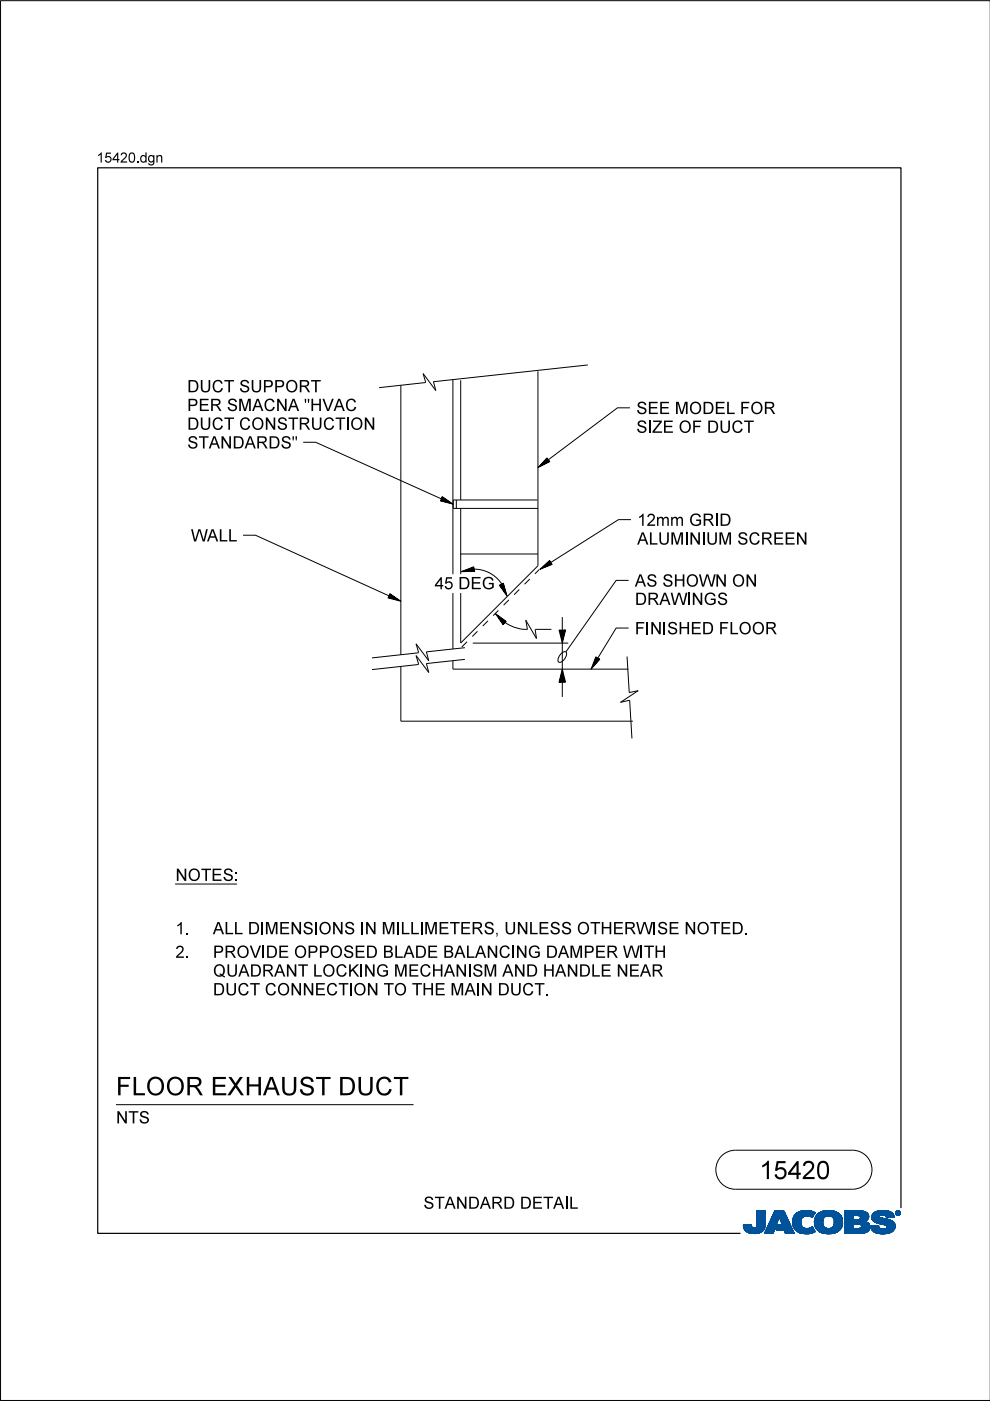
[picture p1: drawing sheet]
<svg xmlns="http://www.w3.org/2000/svg" width="210mm" height="297mm" viewBox="0 0 210 297" stroke-linecap="round" stroke-linejoin="round" font-family="sans-serif">
<defs><g id="words">
<g font-size="4">
<text x="24.6" y="232.2">FLOOR EXH</text>
<text x="55.8" y="232.2">AUST DUCT</text>
<text x="161" y="250">15420</text>
</g>
<g font-size="2.6">
<text x="39.7" y="83.2">DUCT SUPPORT</text>
<text x="39.7" y="87.1">PER SM</text>
<text x="53.5" y="87.1">ACN</text>
<text x="61.1" y="87.1">A &quot;</text>
<text x="65.7" y="87.1">H</text>
<text x="68.3" y="87.1">VAC</text>
<text x="134.9" y="87.8">SEE M</text>
<text x="146.1" y="87.8">ODELFOR</text>
<text x="39.7" y="95.1">STAN</text>
<text x="39.7" y="91.1">DUCT CON</text>
<text x="49.3" y="95.1">DARDS&quot;</text>
<text x="58.7" y="91.1">STRUCTI</text>
<text x="74.3" y="91.1">ON</text>
<text x="134.9" y="91.8">SI</text>
<text x="138.3" y="91.8">ZE OF DUCT</text>
<text x="135.1" y="111.5">12mm GRI</text>
<text x="152.5" y="111.5">D</text>
<text x="40.5" y="114.8">W ALL</text>
<text x="135.1" y="115.5">ALUM</text>
<text x="145.1" y="115.5">I</text>
<text x="148.7" y="115.5">I</text>
<text x="156.3" y="115.5">SCREEN</text>
<text x="92.1" y="124.9">45DEG</text>
<text x="134.6" y="124.4">AS SH</text>
<text x="145.4" y="124.4">OW N</text>
<text x="155.2" y="124.4">ON</text>
<text x="134.6" y="128.3">DRAW I</text>
<text x="146.6" y="128.3">N</text>
<text x="149.2" y="128.3">GS</text>
<text x="137.8" y="134.5">N</text>
<text x="140.4" y="134.5">I</text>
<text x="146.4" y="134.5">ED FLOOR</text>
<text x="37.2" y="186.8">N</text>
<text x="39.8" y="186.8">OTES:</text>
<text x="37.2" y="203.1">2.</text>
<text x="37.2" y="198.1">1.</text>
<text x="45.1" y="203.1">PROVI</text>
<text x="45.1" y="198.1">ALLDI</text>
<text x="56.1" y="198.1">M</text>
<text x="56.3" y="203.1">DE OPPOSED BLADE BALAN</text>
<text x="59.1" y="198.1">EN</text>
<text x="64.1" y="198.1">SI</text>
<text x="67.5" y="198.1">ON</text>
<text x="77.3" y="198.1">N</text>
<text x="80.9" y="198.1">M</text>
<text x="84.9" y="198.1">L</text>
<text x="89.9" y="198.1">M</text>
<text x="92.9" y="198.1">ETERS,UN</text>
<text x="109.3" y="203.1">N</text>
<text x="111.9" y="203.1">G DAM</text>
<text x="112.1" y="198.1">LESS OTH</text>
<text x="123.7" y="203.1">PER W I</text>
<text x="129.9" y="198.1">ERW I</text>
<text x="136.5" y="203.1">TH</text>
<text x="139.3" y="198.1">SE N</text>
<text x="147.7" y="198.1">OTED.</text>
<text x="45.1" y="207.1">QUADRAN</text>
<text x="63.1" y="207.1">T LOCKI</text>
<text x="77.1" y="207.1">N</text>
<text x="79.7" y="207.1">G M</text>
<text x="86.5" y="207.1">ECH</text>
<text x="94.1" y="207.1">AN</text>
<text x="99.1" y="207.1">I</text>
<text x="106.5" y="207.1">AN</text>
<text x="111.5" y="207.1">D H</text>
<text x="117.7" y="207.1">AN</text>
<text x="122.7" y="207.1">DLE N</text>
<text x="133.3" y="207.1">EAR</text>
<text x="45.1" y="211">DUCT CON</text>
<text x="64.1" y="211">N</text>
<text x="66.7" y="211">ECTI</text>
<text x="74.9" y="211">ON</text>
<text x="81.3" y="211">TO TH</text>
<text x="92.1" y="211">E M</text>
<text x="98.5" y="211">AI</text>
<text x="101.9" y="211">N</text>
<text x="105.5" y="211">DUCT.</text>
<text x="24.6" y="238.2">N</text>
<text x="27.2" y="238.2">TS</text>
<text x="89.8" y="256.3">STAN</text>
<text x="99.2" y="256.3">DARD DETAI</text>
<text x="120.6" y="256.3">L</text>
</g>
<g font-size="2.2">
<text x="20.5" y="34.5">15420.</text>
<text x="29.6" y="34.5">dgn</text>
</g>
</g></defs>
<g fill="none" stroke="#00539a" stroke-width=".21">
<path d="M157.6 259.8h1.7M157.6 259.9h1.7M157.6 259.9l1.7 .1M157.6 260h1.8M158.1 259.7h1.2M159.3 259.7h-1.7l.1 .7M159.3 259.7h-.9M159.3 259.7l.1 .3M159.4 260l.1 .3M160.4 260l-.2 .3h2M160.5 259.6h1.8M160.5 259.6l-.1 .4"/>
<path d="M160.5 259.7h1.8M160.5 256.7v2.9M160.5 256.9h1.8M160.5 257.5h1.8M160.5 256.7h1.8v2.7M160.5 256.8h1.8M160.5 256.8l1.8 .1M160.5 256.9l1.8 .1M160.5 257h1.8M160.5 257.1h1.8M160.5 257.2h1.8M160.5 257.2l1.8 .1"/>
<path d="M160.5 257.3h1.8M160.5 257.4h1.8M160.5 257.4l1.8 .1M160.5 257.6h1.8M160.5 257.6l1.8 .1M160.5 257.7h1.8M160.5 257.8h1.8M160.5 257.9h1.8M160.5 258h1.8M160.5 258.1h1.8M160.5 258.1l1.8 .1M160.5 258.2h1.8"/>
<path d="M160.5 258.3h1.8M160.5 258.3l1.8 .1M160.5 258.4h1.8M160.5 258.5h1.8M160.5 258.5l1.8 .1M160.5 258.6h1.8M160.5 258.6l1.8 .1M160.5 258.7h1.8M160.5 258.8h1.8M160.5 258.9h1.8M160.5 259h1.8M160.5 259.1h1.8"/>
<path d="M160.5 259.2h1.8M160.5 259.3h1.8M160.5 259.8h1.8M162.2 260h-1.8M162.2 259.9v.3M162.2 259.9h-1.8M162.2 259.8h-1.7M162.3 259.4l-.1 .5M162.3 259.4v-2.7h-1.8v2.9M162.3 259.5h-1.8M162.3 259.6h-1.8M162.3 256.7l-1.8 .1"/>
<path d="M162.3 259.4h-1.8M163.7 258.1h3.1M163.7 258h3.1M163.7 257.9h3M163.8 257.8h2.9M163.8 257.7h2.9M163.8 257.7h2.8M163.9 257.6h2.7M163.9 257.5h2.7M164 257.4h2.5M164 257.3h2.5M164.1 257.2h2.3"/>
<path d="M164.1 257.1h2.3M164.1 257h2.3M164.2 257h2.1M164.2 256.9h2.1M164.2 256.8h2.1M164.3 256.7h1.9l2.2 4.8h-1.9l-.3-.8h-1.7l.4-1h1l-.7-1.7-1.3 3.5h-1.8zM164.5 260h-1.7M164.5 259.9l-1.7 .1M164.5 259.9h-1.7M164.5 259.8l-1.7 .1M164.6 259.8h-1.7M164.6 259.7l-1.7 .1"/>
<path d="M164.6 259.7h-1.7M164.6 259.6h-1.7M164.6 259.5l-1.6 .1M164.7 259.5h-1.7M164.7 259.4l-1.7 .1M164.7 259.4h-1.7M164.7 259.3l-1.6 .1M164.7 259.3h-1.6M164.8 259.2l-1.7 .1M164.8 259.2h-1.7M164.8 259.1l-1.6 .1M164.8 260h2.9"/>
<path d="M164.8 259.1h-1.6M164.8 259.9h2.9M164.8 259l-1.6 .1M164.9 259.9h2.7M164.9 259h-1.7M164.9 259.8h2.7M164.9 258.9h-1.6M164.9 258.8h-1.6M164.9 259.7h2.7M164.9 259.7l-.4 1 3.6 .1M165 258.7h-1.6M165 258.6l-1.6 .1"/>
<path d="M165 258.6h-1.6M165 258.5l-1.6 .1M165 258.5h-1.6M165.1 258.4l-1.6 .1M165.1 258.4h-1.6M165.1 258.3l-1.6 .1M165.1 258.3h-1.6M165.1 258.2l-1.5 .1M165.1 258.2h-1.5M165.2 258.1l-1.6 .1M165.2 258.1h-1.6M165.2 258l.7 1.7h-1"/>
<path d="M165.2 258l.7 1.7M165.3 258.1h1.5M165.3 258.1l1.6 .1M165.3 258.2h1.6M165.3 258.2l1.6 .1M165.3 258.3h1.6M165.4 258.3l1.6 .1M165.4 258.4h1.6M165.4 258.4l1.6 .1M165.4 258.5h1.6M165.4 258.5l1.7 .1M165.4 258.6h1.7"/>
<path d="M165.5 258.6l1.6 .1M165.5 258.7h1.6M165.5 258.8h1.7M165.5 258.9h1.7M165.6 258.9h1.6M165.6 259h1.7M165.6 259l1.7 .1M165.6 259.1h1.7M165.6 259.1l1.7 .1M165.7 259.2h1.7M165.7 259.2l1.7 .1M165.7 259.3h1.7"/>
<path d="M165.7 259.3l1.7 .1M165.7 259.4h1.7M165.8 259.4l1.7 .1M165.8 259.5h1.7M165.8 259.5l1.7 .1M165.8 259.6h1.7M166.2 256.7l2.2 4.8M166.2 256.8l-1.9-.1-2.2 4.8h1.8l1.3-3.5M168 258.9l.4 1.5M168 258.9h1.8M168 259h1.8M168 259.1h1.8"/>
<path d="M168 259.2h1.8M168 259.2l1.8 .1M168 259.3h1.8M168 259.3l1.8 .1M168.1 259.4h1.8M168.1 259.5h1.7M168.1 259.4l1.7 .1M168.1 259.5l1.8 .1M168.1 259.6h1.8M168.1 259.7h1.8M168.1 259.7l1.8 .1M168.1 259.8h1.8"/>
<path d="M168.1 259.8l1.8 .1M168.2 260h1.8M168.2 259.9h1.8M168.3 258l-.3 .9M168.9 257.3l-.6 .7M169.1 257.1h3.6M169.2 257h3.4M169.4 256.9h3.1M169.5 256.9h2.9M169.8 256.8h2.4M169.8 259.1a1.33 1.33 0 0 0 .8 1.4 1.33 1.33 0 0 0 1.5-.3l.2-.1M169.8 259.1h-1.8"/>
<path d="M169.8 259l-1.8 .1M169.9 258.8l-1.9 .1M169.9 258.8h-1.9M169.9 258.7h-1.9M169.9 258.6h-1.8M169.9 258.6l-1.9 .1M169.9 258.5l-1.8 .1M169.9 258.5h-1.8M169.9 258.4l-1.8 .1M170 258.4h-1.9M170 258.4l-.2 .7M170 258.3l-1.8 .1"/>
<path d="M170 258.3h-1.8M170 258.2l-1.8 .1M170.1 258.2h-1.9M170.1 258.1l-.1 .3M170.1 258.1l-1.9 .1M170.2 258.1h-2M170.3 258h-2.1M170.3 256.7l-1.4 .5M170.3 256.7h1.5M170.3 256.7a4 4 0 0 1 2.5 .4M170.4 258h-2.1M170.4 257.9h-2.1"/>
<path d="M170.6 257.8l-2.3 .1M170.6 257.9l-.5 .2M170.8 257.8h-2.5M171.4 257.8h1M171.5 256.7l-1.7 .1M171.5 256.7l.6 .1M171.7 257.8h.7M171.8 257.9h.6M171.9 258h.4M172.1 258.1h.2M172.2 258.1h.1M172.3 258h-.3"/>
<path d="M172.4 257.7l-4 .1M172.5 257.7h-4.1M172.5 257.6l-4 .1M172.5 257.6h-4M172.6 257h-3.3M172.6 257.5l-4.1 .1M172.6 257.5h-4M172.6 257.4l-4 .1M172.7 257.4h-4M172.7 259h1.8M172.7 259.2h1.8M172.7 259.3h1.8"/>
<path d="M172.7 259.3l1.8 .1M172.7 259.4h1.8M172.7 257.3l-3.9 .1M172.7 259.5h1.8M172.7 259.5l1.8 .1M172.7 259.6h1.8M172.7 259.7h1.8M172.7 258.6h1.8M172.7 257.3h-3.9M172.8 259.8h1.8M172.8 257.2l-3.9 .1M172.8 259.9h1.8"/>
<path d="M172.8 259.9l.3 .6M172.8 259.8l1.8 .1M172.8 259.9l1.8 .1M172.8 257.2h-3.9M172.8 260h1.8M172.8 257.1l-.6 1.1a1.75 1.75 0 0 0-1.6-.3M172.9 257.1l-3.9 .1M173 257.8l-.3 1.3h1.8M173 257.8h5.3M173.1 257.7h5.2M173.1 257.7h5.1M173.1 257.6h5.1"/>
<path d="M173.2 257.6h4.9M173.2 257.5h4.8M173.4 257.4h4.6M173.4 257.4h4.5M173.5 257.3h4.4M173.6 257.2l4.2 .1M173.6 257.2h4.1M173.7 257.1l4 .1M173.8 257.1h3.8M173.9 257h3.5M174 257h3.3M174.1 256.9h3.2"/>
<path d="M174.2 256.9h2.8M174.4 256.8h2.6M174.5 259h-1.8M174.5 259.2a1.15 1.15 0 0 0 1.3 1.3M174.5 259.2l-1.8-.1 .1 .8M174.5 258.9l-1.8 .1M174.5 258.9h-1.8M174.5 258.8l-1.8 .1M174.5 258.7l-1.8 .1M174.5 258.7h-1.8M174.5 258.6l-1.8 .1M174.5 258.5l-1.8 .1"/>
<path d="M174.6 258.5h-1.9M174.6 256.8h1.9M174.6 258.4l-.1 .8M174.6 258.4h-1.8M174.6 258.4l-1.9 .1M174.6 258.3l-1.8 .1M174.6 258.3h-1.8M174.7 258.2h-1.9M174.7 258.1l-.1 .3M174.8 258.1l-2 .1M174.8 258.1h-1.9M174.9 256.7a3.2 3.2 0 0 1 3.6 1.4l.1 .8-.1 1.1"/>
<path d="M174.9 258l-1.9 .1M175 258h-2M175.1 257.9l-.4 .2M175.1 257.9h-2.1M175.2 257.9h-2.2M175.5 256.7h.7M175.7 257.8l-.6 .1M175.7 257.8l.6 .1M175.7 257.8h-2.7M176 257.8h2.4M176.2 257.9h2.2M176.3 257.9l.5 .5"/>
<path d="M176.4 258h2M176.4 256.7h-1.5a2.68 2.68 0 0 0-1.9 1.1M176.5 258l2 .1M176.5 258.1h2M176.6 258.1h1.9M176.6 258.2h1.9M176.7 258.2l1.8 .1M176.7 258.3h1.8M176.7 258.3l1.9 .1M176.7 259.9h1.8M176.7 258.4h1.9M176.8 258.4l.1 .5"/>
<path d="M176.8 258.4l1.8 .1M176.8 258.5h1.8M176.8 258.6h1.8M176.9 258.8h1.7M176.9 258.8l1.8 .1M176.9 258.7h1.7M176.9 259.4h1.8M176.9 259.2l1.8 .1M176.9 259.1h1.8M176.9 259.2h1.8M176.9 258.9v.3M176.9 259.2a1.11 1.11 0 0 1-1.1 1.3"/>
<path d="M176.9 259h1.8M176.9 258.9h1.8M176.9 259.3h1.8M176.9 259.3l1.8 .1M178 257.4l-4.7 .1M178.4 257.9h-2.1l.5 .5M178.5 259.7l-1.7 .1M178.5 259.8l-1.8 .1M178.5 259.8h-1.7M178.5 260l-.2 .5M178.5 259.9l-1.8 .1M178.5 260h-1.8"/>
<path d="M178.6 259.7h-1.8M178.6 258.5l-1.8 .1M178.6 259.6h-1.8M178.6 259.5l-1.8 .1M178.6 259.5h-1.8M178.7 259.4h-1.8M179.1 259.7h1.8M179.1 259.5h5.2M179.1 256.9h4.4M179.1 257.5h5M179.1 256.8h4M179.1 256.8h3.4"/>
<path d="M179.1 257h4.5M179.1 257.1h4.7M179.1 257.1l4.7 .1M179.1 257.2h4.8M179.1 257.2l4.8 .1M179.1 257.3h4.8M179.1 257.3l4.9 .1M179.1 257.4h4.9M179.1 257.4l5 .1M179.1 257.6h5M179.1 257.6l5 .1M179.1 257.7h5"/>
<path d="M179.1 257.7l1.8 .1M179.1 257.8h1.8M179.1 257.9h1.8M179.1 258h1.8M179.1 258.1h1.8M179.1 258.2h1.8M179.1 258.3h1.8M179.1 258.4h1.8M179.1 258.5h1.8M179.1 258.5l1.8 .1M179.1 258.6h4.8M179.1 258.7h4.7"/>
<path d="M179.1 258.7h4.6M179.1 258.8h4.5M179.1 258.9h4.5M179.1 258.9h4.3M179.1 259h4.4M179.1 259l4.5 .1M179.1 259.1h4.6M179.1 259.1l4.7 .1M179.1 259.2h4.8M179.1 259.2l4.9 .1M179.1 259.3h5M179.1 259.3l5.1 .1"/>
<path d="M179.1 259.4h5.1M179.1 259.4l5.1 .1M179.1 259.5l1.8 .1M179.1 259.6h1.8M179.1 259.8h1.8M179.1 259.9h1.8M179.1 260h1.8M180.9 257.7v.9M181.8 259.5h-.9v1v-1M181.8 259.5h.2M181.8 259.5l.8 .3M182.1 257.7l2.1 .1"/>
<path d="M182.2 257.8h2M182.2 259.5l2.1 .1M182.3 258.5h1.7M182.3 258.5l-1.4 .1M182.3 257.9h1.9M182.4 257.9h1.8M182.4 257.9v.1M182.4 257.9l-.4-.2h-1.1v.9M182.4 258h1.8M182.4 258v.3M182.4 258.3l-.1 .2M182.4 259.6h1.9"/>
<path d="M182.4 258.1h1.8M182.4 258.1l1.8 .1M182.4 258.2h1.8M182.5 259.7h1.9M182.5 256.9l1.1 .1M182.5 259.7l1.9 .1M182.6 259.8h1.8M182.6 259.8v.4l-.2 .2M182.7 259.9h1.7M182.9 256.8h-3.8v4.7M183.3 256.9l-4.2-.1v4.7M183.6 257l.4 .4"/>
<path d="M183.9 259.2l.2 .2M184 258.5l-2.1 .1M184 258.5h-1.8M184 257.4l.1 .2M184.1 258.4l-.8 .6 .6 .2M184.1 258.4h-1.8M184.1 258.3l-1.7 .1M184.1 258.3h-1.7M184.1 257.6l.1 .6M184.1 258.2l-1.7 .1M184.1 259.4l.3 .5v.6M184.2 258.2l-.1 .2"/>
<path d="M184.2 258h-1.8M184.4 259.9h-1.7M184.5 260h-1.8M184.6 259.9v.2M184.6 259.9h1.7M184.6 260h1.7M184.8 258.1h1.7M184.8 258l.2 .7M184.8 258h1.7M184.8 258.3h2.5M184.8 258.3l2.8 .1M184.8 258.1l1.8 .1"/>
<path d="M184.8 258.2h2M184.8 258.4h3M184.8 258.4l3.2 .1M184.9 258.2l2.1 .1M184.9 257.6h4.6M184.9 258.5h3.4M184.9 258.5l3.6 .1M184.9 258.6h3.7M184.9 257.5h4.5M185 257.5h4.4M185 258.6l3.7 .1M185 258.7h3.9"/>
<path d="M185 258.7l.6 .4M185 257.4h4.3M185 257.4h4.4M185.1 258.7l3.9 .1M185.1 258.8h.7M185.1 257.3h4.1M185.2 258.9h.6M185.2 258.9l4.1 .1M185.3 257.2h3.9M185.3 259h4M185.3 257.1l3.8 .1M185.4 257.1h3.7"/>
<path d="M185.4 259l4 .1M185.5 257h3.5M185.5 259.1h4M185.6 259.1l3.9 .1M185.6 259.1l.5 .2M185.7 259.2h3.9M185.7 256.9h3M185.8 259.2l3.8 .1M185.8 258.9h3.4M185.9 258.8h3.2M185.9 256.8h2.7M185.9 256.8l-.8 .5-.3 .7"/>
<path d="M185.9 256.8l.7-.1a3.3 3.3 0 0 1 2.7 .6h-4.2M186 259.3h3.6M186.1 256.8h2.3M186.1 259.4h3.6M186.1 259.3l1.5 .4 .4 .2M186.3 259.8l-.5 .1M186.3 259.8l-1.7 .1M186.3 259.8v.3M186.3 259.4h3.4M186.4 257.9h-1.6M186.4 257.9l.1 .1M186.5 257.9h-1.7"/>
<path d="M186.5 257.8h-1.7M186.5 258v.1M186.5 257.8l-.1 .1M186.5 257.7h-1.6M186.5 259.4l3.2 .1M186.5 258.1l.1 .1M186.6 257.6l-1.7 .1M186.6 258.2l.4 .1M186.7 256.7h.8M186.7 259.5h3M186.9 257.6h-2M186.9 259.5l2.9 .1"/>
<path d="M187 258.3l1.7 .4 .9 .6M187.2 259.6h2.6M187.3 257.6h2.2M187.4 259.7h2.4M187.6 257.6l1.9 .1M187.6 259.7h2.2M187.6 257.7h2M187.7 257.7a1.07 1.07 0 0 0-1.2 .1M187.7 257.7l.1 .1M187.7 257.8h1.9M187.8 257.8h1.7M187.8 256.7h-1.3"/>
<path d="M187.8 257.8l.1 .4M187.8 257.9h1.7M187.8 257.9h1.8M187.9 258h1.7M187.9 258l1.7 .1M187.9 258.1h1.1M187.9 258.1h1.7M187.9 259.9h1.9M188 259.9l.1 .2M188 260h1.8M188.1 257h-2.6M188.2 257h.6"/>
<path d="M188.7 256.9h-2.9M189.3 257.3l.3 .8-1.7 .1M189.6 259.3l.2 .4v.6M189.8 259.9l-1.8 .1M189.8 259.8h-2.1M189.8 259.8h-1.9M189.9 257.2v.1M189.9 257.1h.1M189.9 257.2h.1M189.9 257.3h.1M189.9 257.3l.2 .3M190 257.4h.1"/>
<path d="M190 257.4l.1 .1M190 257.5h.2M190 257.2v.1M190 257.2l.2 .3M190 257.3l.2 .2M190 257.1h-.1M190 257h-.1M190.1 257h-.2M190.1 257.5l.2 .1M190.1 256.9h-.1M190.1 257.6h.6M190.2 256.8l-.1 .1"/>
<path d="M190.2 257.5l.2 .1M190.2 257.5l-.1 .1M190.2 257.6h.4M190.2 256.9h.4M190.2 256.9h.4l-.1 .3 .2 .3-.3-.3-.2 .3zM190.2 256.9v.6l.1-.3 .3 .3M190.2 257h.4M190.2 257.1h.1M190.2 257.1h.5M190.2 257.2h.5M190.2 257.2l.3 .1M190.2 257.3h.1"/>
<path d="M190.2 257.4h.1M190.2 257.4l.1 .1M190.2 256.8h-.1M190.3 257h.2v.1l-.2 .1zM190.3 257v.2M190.3 257h-.1M190.4 257.2l.2 .3M190.4 257.6h.1M190.4 256.8h-.2l-.2 .4M190.4 256.7a.5 .5 0 0 1 .5 .5 .5 .5 0 0 1-.5 .5M190.4 256.8l.4 .2v.2M190.4 256.7a.5 .5 0 0 0-.5 .5 .5 .5 0 0 0 .5 .5l-.3-.1"/>
<path d="M190.4 256.8l.3 .1 .1 .3M190.4 256.7l-.4 .2-.1 .3M190.4 256.7v.1M190.4 257.6v.1M190.4 256.7l.3 .1 .2 .4M190.4 257h-.1l.1 .2M190.4 257l.2 .1-.2 .1M190.4 257h.1M190.5 257.3h.1M190.5 257.3l.1 .1M190.5 257.2l.2 .3M190.5 257.4h.1"/>
<path d="M190.5 257.1h.2M190.5 257.4l.2 .1M190.5 257l-.1 .2M190.5 256.7h-.3M190.6 257.5h.2M190.6 256.8h.1M190.6 257.1l-.1 .1M190.7 257.1h-.1M190.7 257.1l-.2 .1M190.7 257.1l-.5-.2v.6l.1-.3M190.7 257h-.1M190.7 256.8l.1 .1"/>
<path d="M190.7 256.8h-.6M190.7 256.9h.2M190.8 257h.1M190.8 257.6h-.2M190.8 257.2v.2l-.4 .2M190.8 257.2l-.1 .3-.3 .1M190.8 257.1h.1M190.8 257.2h.1M190.9 257.4l-.2 .1M190.9 257.4h-.1M190.9 257.3l-.1 .1M190.9 257.3h-.1"/>
<path d="M190.9 257.2h.1M190.9 257.2l-.1 .3-.4 .2M190.9 257.1h-.1M157.7 260.1h1.7M157.7 260l1.7 .1M157.7 260.2h1.8M157.7 260.2l1.8 .1M157.7 260.3h1.8M157.7 260.3l1.9 .1M157.7 260.4h4.4M157.7 260.4l.4 .5M157.7 260.4l4.4 .1"/>
<path d="M157.8 260.5h4.3M157.8 260.6h4.3M157.8 260.7h4.2M157.9 260.7h4.1M157.9 260.8h4M158 260.8h3.9M158 260.9h3.9M158.1 260.9h3.3M158.1 261h3.6M158.2 261h3.5M158.3 261.1h3.2M158.4 261.2h3.1"/>
<path d="M158.5 261.2h2.9M158.6 261.3h2.7M158.7 261.4h2.4M158.8 261.4h2.1M159.1 261.5h1.6M159.5 260.3l.3 .1 .4-.1M159.7 261.5h.7M160.9 261.4h.1M161.5 260.9h.2M161.6 261.1h-3.3M162.1 260.3l-2 .1M162.2 260.2l-1.9 .1"/>
<path d="M162.2 260.2a2.25 2.25 0 0 1-2.8 1.3l-.9-.2-.4-.4M162.2 260.2h-1.9M162.2 260.1l-1.8 .1M162.2 260.1h-1.8M162.2 260l-1.8 .1M164 261.4h-1.9M164 261.3l-1.9 .1M164 261.3h-1.8M164 261.2l-1.8 .1M164 261.2h-1.8M164.1 261.1l-1.9 .1M164.1 261.1h-1.8"/>
<path d="M164.1 261l-1.8 .1M164.1 261h-1.8M164.1 260.9l-1.8 .1M164.2 260.9h-1.8M164.2 260.8l-1.8 .1M164.2 260.8h-1.8M164.2 260.7l-1.8 .1M164.2 260.7h-1.7M164.2 260.6l-1.7 .1M164.3 260.6h-1.8M164.3 260.5h-1.8M164.3 260.4l-1.7 .1"/>
<path d="M164.3 260.4h-1.7M164.3 260.3l-1.7 .1M164.4 260.3h-1.8M164.4 260.2l-1.7 .1M164.4 260.2h-1.7M164.4 260.1l-1.7 .1M164.4 260.1h-1.7M164.5 260l-1.8 .1M164.5 260.7h3.5M164.6 260.7h3.4M164.6 260.6h3.4M164.6 260.5h3.4"/>
<path d="M164.6 260.5h3.3M164.6 260.4h3.3M164.7 260.4h3.2M164.7 260.3h3.2M164.7 260.3h3.1M164.7 260.2h3.1M164.8 260.1h3M164.8 260.1h2.9M166.3 260.8h1.8M166.3 260.8l1.8 .1M166.3 260.9h1.8M166.3 260.9l1.8 .1"/>
<path d="M166.3 261h1.9M166.3 261l1.9 .1M166.4 261.1h1.8M166.4 261.1l1.8 .1M166.4 261.2h1.9M166.4 261.2l1.9 .1M166.4 261.3h1.9M166.5 261.3l1.8 .1M166.5 261.4h1.9M166.5 261.5h1.9M166.5 261.5l-.3-.8 .3 .8h1.9M168.2 260l1.9 .1"/>
<path d="M168.2 260.1h1.9M168.2 260.1l1.9 .1M168.2 260.2h2M168.3 260.2l2 .1M168.3 260.3h2.1M168.3 260.3l2.2 .1M168.3 260.4h2.5M168.4 260.4l.6 .7M168.4 260.4l4.1 .1M168.5 260.5h4M168.5 260.6h4M168.6 260.7h4"/>
<path d="M168.6 260.7l4 .1M168.7 260.8h3.9M168.7 260.8l4 .1M168.8 260.9h3.9M168.9 260.9l3.8 .1M168.9 261h3.9M169 261l3.8 .1M169 261.1h3.9M169 261.1a4.2 4.2 0 0 0 3.8 0M169.1 261.1h3.8M169.2 261.2h3.5M169.3 261.3h3.2"/>
<path d="M169.5 261.4h2.8M169.6 261.4h2.6M170 261.5h2M170.6 261.6h.4M171.5 260.4h.9M171.6 260.4h.8M171.8 261.5h-1.5M171.8 260.3h.6M172 260.3h.3M172 260.2h.3M172.1 260.2h.2M172.2 260.1h.1"/>
<path d="M172.3 260.1l.6 1M172.6 261.2l-3.3 .1M172.8 260.1h1.9M172.9 260.1l1.9 .1M172.9 260.2h1.9M172.9 260.2l2 .1M172.9 260.3h2.2M173 260.3l2.1 .1M173 260.4h2.4M173 260.4h5.3M173.1 260.5h5.2M173.1 260.5l.7 .6 .8 .4"/>
<path d="M173.1 260.6h5.2M173.2 260.6h5M173.3 260.7h4.9M173.3 260.7h4.8M173.3 260.8h4.7M173.4 260.9h4.5M173.5 260.9h4.4M173.5 261h4.3M173.6 261h4.2M173.7 261.1h4M173.8 261.1h3.8M173.8 261.2h3.7"/>
<path d="M174 261.2h3.4M174.2 261.4h2.9M174.3 261.4h2.7M175.1 261.5h1.4M175.3 261.6h.4M176.6 260.2h1.9M177 261.4l-1 .2-1.4-.1h2.2M177.3 261.3h-3.3M178.1 260.8h-4.8M178.3 260.5l-.6 .6-.7 .3M178.3 260.4h-2.2M178.4 260.3l-2.2 .1"/>
<path d="M178.4 260.3h-2l-.6 .2M178.5 260.2l-2.1 .1M178.5 260.2h-2M178.5 260.1h-1.9M178.5 260l-1.9 .1M179.1 261.5h3.4M179.1 260.1h1.8M179.1 260.1l1.8 .1M179.1 260.2h1.8M179.1 260.2l1.8 .1M179.1 260.3h1.8M179.1 260.4h1.8"/>
<path d="M182.3 260.4h2.1M182.4 260.4h2M182.4 260.4l-.6 .1M183.1 261.4l-4 .1M183.4 261.3l-4.3 .1M183.5 261.3h-4.4M183.7 261.3h-.1M183.7 261.2l-4.6 .1M183.8 261.2h-4.7M183.9 261.1l-4.8 .1M184 261.1h-4.9M184 261l-4.9 .1"/>
<path d="M184.1 261l-.8 .4-1.1 .1M184.1 261h-5M184.1 260.9l-5 .1M184.2 260.9h-5.1M184.2 260.8l-5.1 .1M184.3 260.8h-5.2M184.3 260.7l-5.2 .1M184.3 260.7h-5.2M184.4 260.6l-5.3 .1M184.4 260.6h-5.3M184.4 260.5h-5.3M184.4 260.5l-.3 .5"/>
<path d="M184.4 260.4l-5.3 .1M184.5 260l-1.8 .1M184.5 260.2l-2 .1M184.5 260.3h-2M184.5 260.1h-1.9M184.5 260.2h-1.9M184.6 260l1.7 .1M184.6 260.1l.1 .3M184.6 260.1h1.8M184.6 260.2h1.8M184.6 260.1l1.8 .1M184.6 260.2l1.8 .1"/>
<path d="M184.7 260.3h1.8M184.7 260.3l1.8 .1M184.7 260.4a2.52 2.52 0 0 0 2.7 1.2M184.7 260.4h1.9M184.7 260.5h2M184.7 260.5h2.1M184.8 260.6h2.1M184.8 260.6h4.8M184.8 260.7h4.7M184.9 260.8h4.6M184.9 260.8h4.5M185 260.9h4.4"/>
<path d="M185.1 260.9h4.3M185.1 261h4.3M185.2 261.1h4M185.2 261.1h3.9M185.3 261.2h3.7M185.4 261.2h3.5M185.5 261.3h3.4M185.7 261.3h3.1M185.8 261.4h2.7M185.9 261.5h2.4M186.3 260.1a1.08 1.08 0 0 0 1.4 .5M186.4 261.5h1.6"/>
<path d="M186.6 261.6h.9M188 260.4h1.8M188 260.4l-.3 .2M188.1 260.3h1.7M188.1 260.1l-.1 .3M188.1 260.2h1.7M188.3 261.5l-.9 .1M188.9 261.3l-.6 .2M189.3 261.1h-4.1M189.4 260.9l-.5 .4M189.6 260.7h-4.8M189.7 260.6h-2"/>
<path d="M189.7 260.5h-1.9M189.7 260.5h-1.8M189.7 260.4h-1.7M189.7 260.3h-1.6M189.8 260.2h-1.7M189.8 260.3l-.4 .6M189.8 260.1h-1.7M189.8 260h-1.7"/>
<circle cx="190.4" cy="257.2" r=".51"/>
<circle cx="190.4" cy="257.2" r=".42"/>
</g>
<g fill="none" stroke="#000" stroke-width=".21">
<path d="M210 .1h-209.9v296.8h209.9M114.1 78.7v41.3l-16.4 16.3v-10.6M124.6 77.4l-32.7 3.5M64.3 93.8h2.6l27.3 12.3-.3-.1 .1-.2 .6 .4-.8-.2 .1-.4 1.2 .8-1.4-.3 .1-.7 1.8 1.2-2.1-.5 .3-.8 2.3 1.6-2.7-.7 .4-.9M85 81.7v57.1M90.2 81.1l-9.8 1.1M91.9 80.9l.5 1.9-2.7-3.6 .6 1.9M96 80.5v41.2M97.7 80.6v25.4M133.6 86.5h-2.7l-15.2 11.4 .2-.2 .2 .1-.8 .4 .6-.7 .3 .4-1.2 .6 1-1.1 .4 .5-1.9 .9 1.5-1.5 .6 .6-2.5 1.2 1.9-2 .6 .8M51.5 113.5h2.7l28.9 13.1h-.3v-.2l.7 .4-.8-.2 .1-.4 1.2 .8-1.4-.4 .1-.6 1.8 1.2-2.1-.5 .3-.8 2.3 1.6-2.7-.7 .4-.9M96.8 106v1.8"/>
<path d="M97.6 117.5h16.5M97.7 107.8v13.9M113.9 106h-17.8v1.8h18M133.8 110.2h-2.7l-14.9 9.4 .2-.2 .2 .1-.8 .4 .7-.6 .2 .3-1.3 .5 1.1-.9 .4 .4-1.9 .8 1.5-1.4 .5 .7-2.5 1 2-1.9 .5 .9M88.7 138.4l-9.8 1.1M96 125.7v11.9M97.8 121.2a7 7 0 0 1 9.6 4.9M98.6 137.3l-8.2 .9 .5 1.9-2.7-3.6 .6 1.9M98.6 139.8l-8.2 .9 .5 1.9-2.7-3.6 .6 1.9M100.2 136.4h20.3M100.6 120.6l-.8 .2 .3-.1 .1 .1-.8 .1 .8-.3 .1 .3-1.4 .1 1.4-.5 .2 .6h-2.1l2-.8 .2 .8-2.8 .1 2.6-1 .2 .9M106.1 131.2a8.2 8.2 0 0 0 5.7 2.2l-.3-1.9 2.2 3.9-.2-2h3.4"/>
<path d="M106.7 123.7l-.8 .4 1.6 2.3-.8-2.7-.7 .4 1.2 1.7-.5-2-.5 .4 .8 1.2-.4-1.4-.3 .2 .5 .7-.5-1M107 132.1l-.5-.5 .3 .1-.2 .2-.4-.6 .7 .5-.3 .3-.8-1.2 1.2 .9-.4 .5-1.1-1.8 1.7 1.3-.5 .6-1.6-2.3 2.2 1.6-.6 .7M118.9 138.7l.2-.3a.56 .56 0 0 1 .9-.2 .56 .56 0 0 1 0 .9 1.6 1.6 0 0 1-1.5 1.3l-.2-.3 .1-.6zM119.2 130.8v17M119.2 133.6v.7l-.1-.3 .3-.1-.2 .8-.2-.8h.6l-.3 1.3-.4-1.4 .9-.1-.5 2-.6-2 1.2-.1-.7 2.8-.7-2.8h1.4M132.9 139.2l.5 7.6M133.3 133.2h-2.7l-4.2 6.9 .1-.2h.2l-.5 .6 .3-.8 .3 .2-.9 1.1 .5-1.4 .6 .2-1.4 1.6 .8-2 .8 .4-1.9 2.1 1-2.6 .9 .5M133.3 123.1h-2.7l-10.6 15.1M85 141.3v11.6h49.2M88.7 140.9l-9.8 1.1M96 140.1v1.8h37.2M118.5 144.6h1.4l-.7-2.7-.7 2.7 1.2-.1-.5-2-.5 2 .8-.1-.3-1.4-.4 1.4 .6-.1-.2-.8-.2 .8 .3-.1-.1-.3v.7"/>
<path d="M133.4 146.8l1.9-.4-3.7 2.5 1.9-.4M133.5 148.4l.5 8.2M37.2 187.4h13M24.6 234.2h63.1M153 245.1l1.3-.9 1.6-.3h24.8a4.1 4.1 0 0 1 4.2 4.1 4.1 4.1 0 0 1-4.2 4.1h-24.8a4.1 4.1 0 0 1-3.8-2.5 4.1 4.1 0 0 1 .9-4.5z"/>
</g>
<path d="M97.9 137.2l16.4-16.4" fill="none" stroke="#000" stroke-width=".21" stroke-dasharray="1.6 1.6" stroke-linecap="butt"/>
<path d="M191 256.1v-220.5h-170.3v225.9h136.3" fill="none" stroke="#000" stroke-width=".25"/>
<g fill="#000">
<path d="M152.5 112.9h.6l.7 2.2 .6-2.2h.6v2.6h-.4v-2.3l-.6 2.3h-.4l-.7-2.3v2.3h-.4z" fill-rule="evenodd"/>
<path d="M134.9 131.9h1.7v.3h-1.3v.8h1.1v.3h-1.1v1.2h-.4z" fill-rule="evenodd"/>
<path d="M144.1 131.9h.3v1h1.3v-1h.4v2.6h-.4v-1.3h-1.3v1.3h-.3z" fill-rule="evenodd"/>
<path d="M73.5 195.6a1.01 1.01 0 0 1 1.6 .6h-.4a.54 .54 0 0 0-.6-.5 .54 .54 0 0 0-.4 .7l.5 .2a.98 .98 0 0 1 .9 .6 .99 .99 0 0 1-.9 1 .99 .99 0 0 1-1.1-1h.4a.62 .62 0 0 0 .6 .7 .62 .62 0 0 0 .6-.7l-.6-.3a.73 .73 0 0 1-.8-.4 .73 .73 0 0 1 .2-.9z" fill-rule="evenodd"/>
<path d="M87.2 195.5h.4v2.3h1.2v.3h-1.6z" fill-rule="evenodd"/>
<path d="M102.8 204.5h.5l.7 2.2 .6-2.2h.6v2.6h-.3v-2.3l-.7 2.3h-.4l-.7-2.3v2.3h-.3z" fill-rule="evenodd"/>
<path d="M106.2 200.8a1.05 1.05 0 0 1 1.9 .4l-.4 .1a.76 .76 0 0 0-1-.5 .76 .76 0 0 0-.4 1 .78 .78 0 0 0 .5 1 .78 .78 0 0 0 1-.6l.3 .1a1.13 1.13 0 0 1-1.3 .8 1.13 1.13 0 0 1-.9-1.3z" fill-rule="evenodd"/>
</g>
<use href="#words"/>
</svg>
